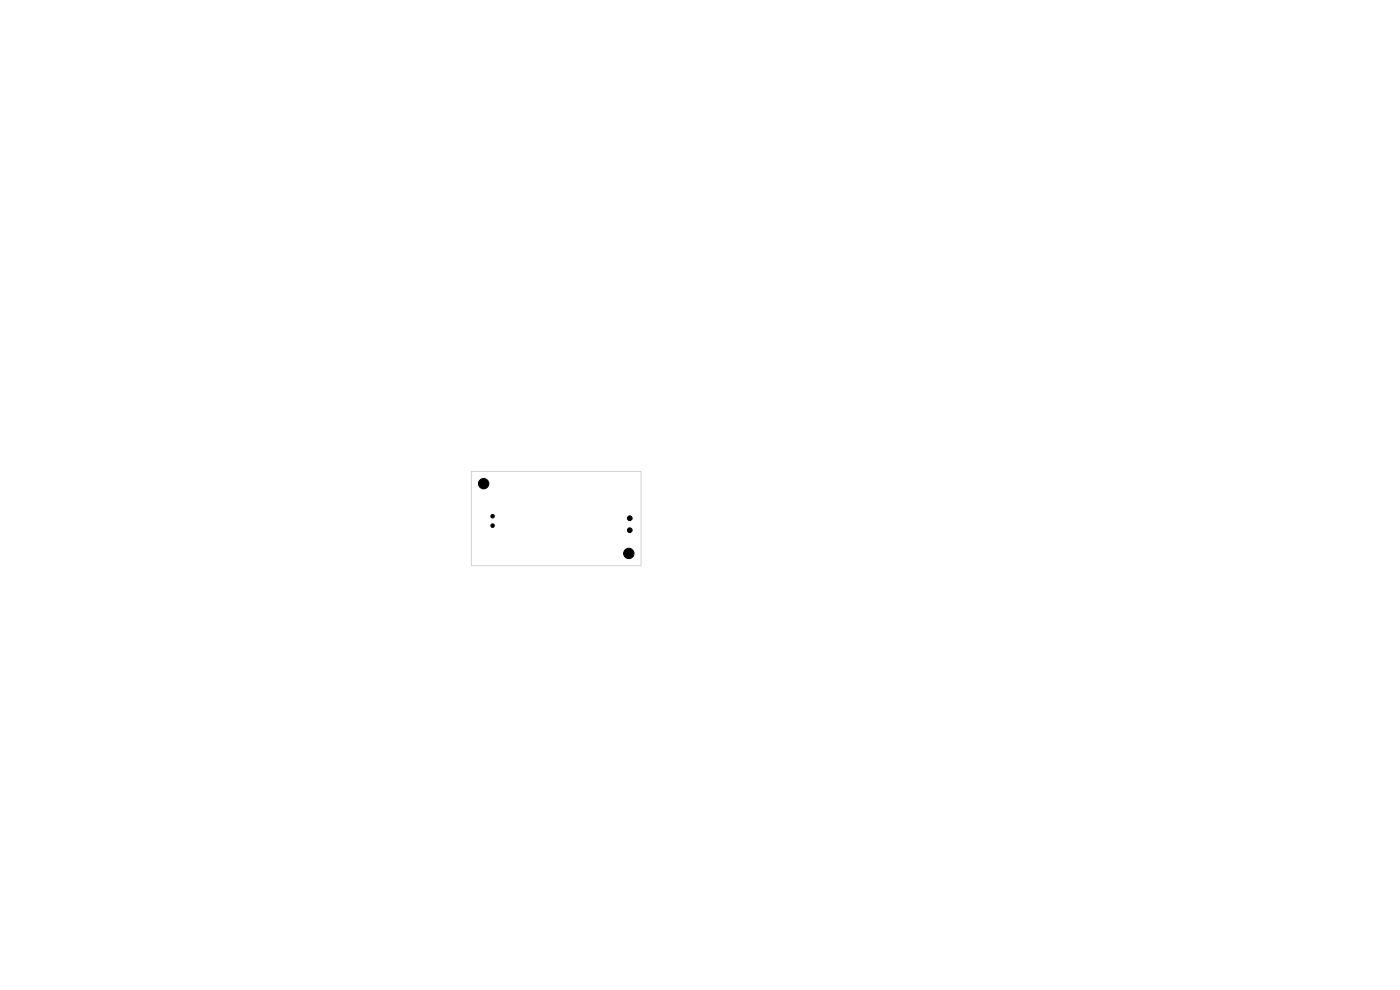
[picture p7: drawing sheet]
<svg xmlns="http://www.w3.org/2000/svg" width="297mm" height="210mm" viewBox="0 0 297 210" stroke-linecap="round" stroke-linejoin="round" font-family="sans-serif">
<path d="M100 100h36v20h-36z" fill="none" stroke="#d0d2cd" stroke-width=".21"/>
<g fill="#000" stroke="#000" stroke-width=".21">
<circle cx="102.6" cy="102.6" r="1.1"/>
<circle cx="104.5" cy="109.5" r=".37"/>
<circle cx="104.5" cy="111.5" r=".37"/>
<circle cx="133.4" cy="117.4" r="1.1"/>
<circle cx="133.6" cy="112.5" r=".5"/>
<circle cx="133.6" cy="109.9" r=".5"/>
</g>
</svg>
